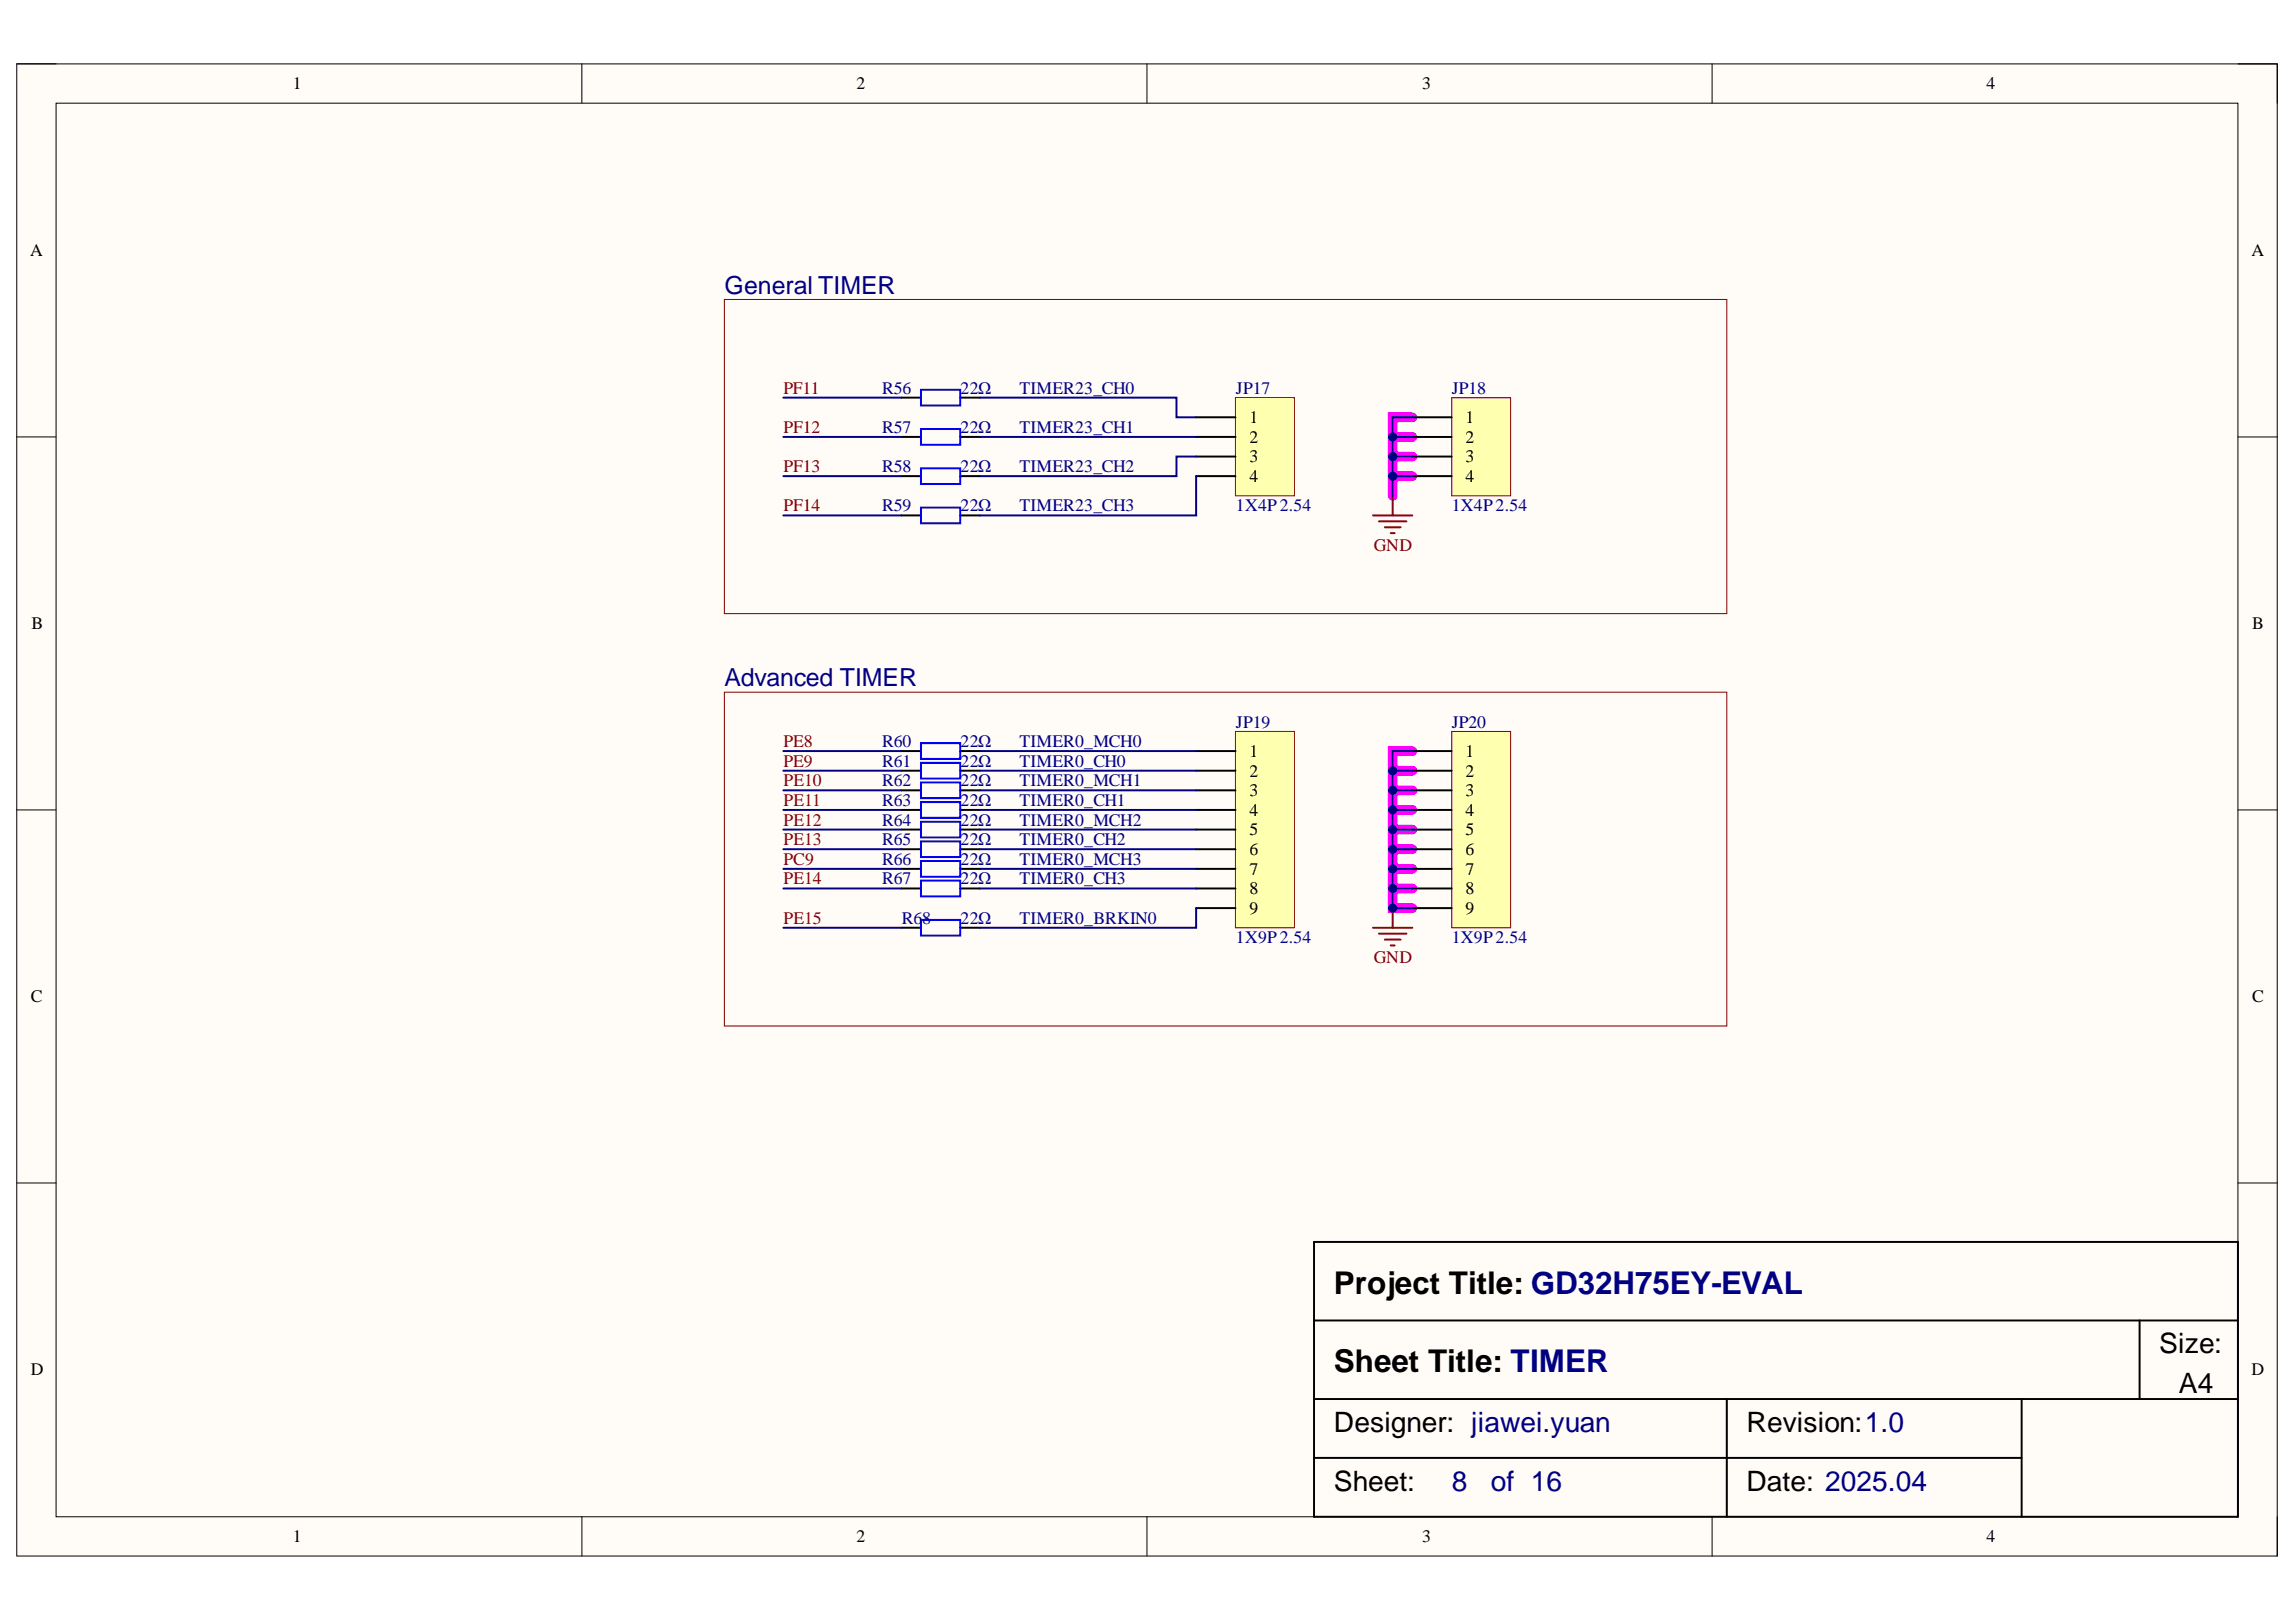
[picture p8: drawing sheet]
<svg xmlns="http://www.w3.org/2000/svg" width="297mm" height="210mm" viewBox="0 0 297 210" stroke-linecap="round" stroke-linejoin="round" font-family="sans-serif">
<defs><g id="words">
<g font-size="4.1">
<text x="172.6" y="167.4">Project Title: GD32H75EY-EVAL</text>
<text x="172.6" y="177.6">Sheet Title: TIMER</text>
</g>
<g font-size="3.6">
<text x="279.3" y="175.1">Size:</text>
<text x="172.6" y="185.3">Designer: jiawei.yuan</text>
<text x="226" y="185.3">Revision:1.0</text>
<text x="281.9" y="180.2">A4</text>
<text x="172.6" y="193">Sheet:</text>
<text x="226" y="193">Date: 2025.04</text>
</g>
<g font-size="3.6" fill="#000080">
<text x="187.8" y="193">8</text>
<text x="192.9" y="193">of 16</text>
</g>
<g font-size="3.2" fill="#000080">
<text x="93.7" y="38">General TIMER</text>
<text x="93.7" y="88.8">Advanced TIMER</text>
</g>
<g font-size="2.3">
<text x="37.9" y="11.6">1</text>
<text x="110.8" y="11.6">2</text>
<text x="184" y="11.6">3</text>
<text x="257" y="11.6">4</text>
<text x="3.9" y="33.1">A</text>
<text x="291.3" y="33.1">A</text>
<text x="161.7" y="54.8">1</text>
<text x="161.7" y="57.3">2</text>
<text x="161.7" y="59.8">3</text>
<text x="189.6" y="54.8">1</text>
<text x="189.6" y="57.3">2</text>
<text x="189.6" y="59.8">3</text>
<text x="161.7" y="62.4">4</text>
<text x="189.6" y="62.4">4</text>
<text x="4.1" y="81.4">B</text>
<text x="291.4" y="81.4">B</text>
<text x="161.7" y="98">1</text>
<text x="161.7" y="100.5">2</text>
<text x="189.6" y="98">1</text>
<text x="189.6" y="100.5">2</text>
<text x="161.7" y="103">3</text>
<text x="161.7" y="105.6">4</text>
<text x="189.6" y="103">3</text>
<text x="189.6" y="105.6">4</text>
<text x="161.7" y="108.1">5</text>
<text x="161.7" y="110.6">6</text>
<text x="161.7" y="113.2">7</text>
<text x="189.6" y="108.1">5</text>
<text x="189.6" y="110.6">6</text>
<text x="189.6" y="113.2">7</text>
<text x="161.7" y="115.7">8</text>
<text x="161.7" y="118.3">9</text>
<text x="189.6" y="115.7">8</text>
<text x="189.6" y="118.3">9</text>
<text x="4" y="129.7">C</text>
<text x="291.4" y="129.7">C</text>
<text x="4" y="177.9">D</text>
<text x="291.3" y="177.9">D</text>
<text x="37.9" y="199.6">1</text>
<text x="110.8" y="199.6">2</text>
<text x="184" y="199.6">3</text>
<text x="257" y="199.6">4</text>
</g>
<g font-size="2.3" fill="#800000">
<text x="101.3" y="51">PF11</text>
<text x="101.3" y="56">PF12</text>
<text x="101.3" y="61.1">PF13</text>
<text x="101.3" y="66.2">PF14</text>
<text x="177.7" y="71.3">GND</text>
<text x="101.3" y="96.7">PE8</text>
<text x="101.3" y="99.2">PE9</text>
<text x="101.3" y="101.8">PE10</text>
<text x="101.3" y="104.3">PE11</text>
<text x="101.3" y="106.8">PE12</text>
<text x="101.3" y="109.4">PE13</text>
<text x="101.3" y="111.9">PC9</text>
<text x="101.3" y="114.4">PE14</text>
<text x="101.3" y="119.5">PE15</text>
<text x="177.7" y="124.6">GND</text>
</g>
<g font-size="2.3" fill="#000080">
<text x="114.1" y="51">R56</text>
<text x="124.3" y="51">22Ω</text>
<text x="131.9" y="51">TIMER23_CH0</text>
<text x="159.9" y="51">JP17</text>
<text x="187.8" y="51">JP18</text>
<text x="114.1" y="56">R57</text>
<text x="124.3" y="56">22Ω</text>
<text x="131.9" y="56">TIMER23_CH1</text>
<text x="114.1" y="61.1">R58</text>
<text x="124.3" y="61.1">22Ω</text>
<text x="131.9" y="61.1">TIMER23_CH2</text>
<text x="114.1" y="66.2">R59</text>
<text x="124.3" y="66.2">22Ω</text>
<text x="131.9" y="66.2">TIMER23_CH3</text>
<text x="159.9" y="66.2">1X4P2.54</text>
<text x="187.8" y="66.2">1X4P2.54</text>
<text x="159.9" y="94.2">JP19</text>
<text x="187.8" y="94.2">JP20</text>
<text x="114.1" y="96.7">R60</text>
<text x="114.1" y="99.2">R61</text>
<text x="114.1" y="101.8">R62</text>
<text x="124.3" y="96.7">22Ω</text>
<text x="124.3" y="99.2">22Ω</text>
<text x="124.3" y="101.8">22Ω</text>
<text x="131.9" y="96.7">TIMER0_MCH0</text>
<text x="131.9" y="99.2">TIMER0_CH0</text>
<text x="131.9" y="101.8">TIMER0_MCH1</text>
<text x="114.1" y="104.3">R63</text>
<text x="114.1" y="106.8">R64</text>
<text x="124.3" y="104.3">22Ω</text>
<text x="124.3" y="106.8">22Ω</text>
<text x="131.9" y="104.3">TIMER0_CH1</text>
<text x="131.9" y="106.8">TIMER0_MCH2</text>
<text x="114.1" y="109.4">R65</text>
<text x="114.1" y="111.9">R66</text>
<text x="124.3" y="109.4">22Ω</text>
<text x="124.3" y="111.9">22Ω</text>
<text x="131.9" y="109.4">TIMER0_CH2</text>
<text x="131.9" y="111.9">TIMER0_MCH3</text>
<text x="114.1" y="114.4">R67</text>
<text x="116.7" y="119.5">R6</text>
<text x="119.3" y="119.5">8</text>
<text x="124.3" y="114.4">22Ω</text>
<text x="124.3" y="119.5">22Ω</text>
<text x="131.9" y="114.4">TIMER0_CH3</text>
<text x="131.9" y="119.5">TIMER0_BRKIN0</text>
<text x="159.9" y="122.1">1X9P2.54</text>
<text x="187.8" y="122.1">1X9P2.54</text>
</g>
</g></defs>
<path d="M2.2 8.3h292.4v193.1h-292.4z" fill-rule="evenodd" fill="#fffcf8"/>
<path d="M2.2 8.3h292.4v193.1h-292.4z" fill="none" stroke="#000" stroke-width=".13"/>
<path d="M7.3 13.4h282.2v182.9h-282.2z" fill-rule="evenodd" fill="#fffcf8"/>
<g fill="none" stroke="#000" stroke-width=".13">
<path d="M2.2 8.3h5.1M7.3 13.4h282.2v182.9h-282.2zM75.3 8.3v5M148.4 8.3v5M221.5 8.3v5.1M289.5 8.3h5.1v5.1M2.2 56.5h5.1M289.5 56.5h5.1M2.2 104.8h5.1M289.5 104.8h5.1M2.2 153.1h5.1M289.5 153.1h5.1"/>
<path d="M75.3 196.3v5.1M148.4 196.3v5.1M221.5 196.3v5.1M294.6 196.3v5.1"/>
</g>
<path d="M180.2 59.1h2.5M180.2 56.5h2.5M182.7 54h-2.5v10.2M180.2 61.6h2.5M180.2 99.7h2.5M182.7 97.2h-2.5v20.3h2.5M180.2 102.3h2.5M180.2 104.8h2.5M180.2 107.4h2.5M180.2 109.9h2.5M180.2 112.4h2.5M180.2 115h2.5" fill="none" stroke="#f0f" stroke-width="1.3"/>
<g fill="none" stroke="#000" stroke-width=".25">
<path d="M116.6 51.5h2.5M116.6 56.5h2.5M124.2 51.5h2.6M124.2 56.5h2.6M116.6 61.6h2.5M116.6 66.7h2.5M124.2 61.6h2.6M124.2 66.7h2.6M170 160.7h119.5v35.6h-119.5zM170 170.9h119.5M276.8 170.9v10.1M170 181h119.5"/>
<path d="M170 188.7h91.5M223.4 181v15.3M261.5 181v15.3"/>
</g>
<path d="M119.1 50.4h5.1v2.1h-5.1zM119.1 55.5h5.1v2.1h-5.1zM119.1 60.6h5.1v2h-5.1zM119.1 65.7h5.1v2h-5.1z" fill="none" stroke="#00f" stroke-width=".25"/>
<path d="M159.8 51.5h7.7v12.7h-7.7z" fill-rule="evenodd" fill="#ffffb0"/>
<path d="M159.8 51.5h7.7v12.7h-7.7z" fill="none" stroke="#800000" stroke-width=".13"/>
<path d="M154.7 54h5.1M154.7 56.5h5.1M154.7 59.1h5.1M154.7 61.6h5.1" fill="none" stroke="#000" stroke-width=".25"/>
<path d="M187.8 51.5h7.6v12.7h-7.6z" fill-rule="evenodd" fill="#ffffb0"/>
<path d="M93.7 38.8h129.7v40.6h-129.7zM187.8 51.5h7.6v12.7h-7.6zM93.7 89.6h129.7v43.2h-129.7z" fill="none" stroke="#800000" stroke-width=".13"/>
<g fill="none" stroke="#000" stroke-width=".25">
<path d="M182.7 54h5.1M182.7 56.5h5.1M182.7 59.1h5.1M182.7 61.6h5.1M116.6 97.2h2.5M116.6 99.7h2.5M124.2 97.2h2.6M124.2 99.7h2.6M116.6 102.3h2.5M116.6 104.8h2.5M116.6 107.4h2.5M116.6 109.9h2.5"/>
<path d="M116.6 112.4h2.5M116.6 115h2.5M124.2 102.3h2.6M124.2 104.8h2.6M124.2 107.4h2.6M124.2 109.9h2.6M124.2 112.4h2.6M124.2 115h2.6M116.6 120.1h2.5M124.2 120.1h2.6"/>
</g>
<path d="M177.6 66.7h5.1M178.4 67.5h3.6M179.2 68.2h2M179.9 69h.5M180.2 64.2v2.5" fill="none" stroke="#800000" stroke-width=".25"/>
<path d="M119.1 96.2h5.1v2h-5.1zM119.1 98.7h5.1v2.1h-5.1zM119.1 101.3h5.1v2h-5.1zM119.1 103.8h5.1v2h-5.1zM119.1 106.3h5.1v2.1h-5.1zM119.1 108.9h5.1v2h-5.1zM119.1 111.4h5.1v2.1h-5.1zM119.1 114h5.1v2h-5.1zM119.1 119h5.1v2.1h-5.1z" fill="none" stroke="#00f" stroke-width=".25"/>
<path d="M126.8 51.5h25.4v2.5h2.5M126.8 56.5h27.9M154.7 59.1h-2.5v2.5h-25.4M182.7 54h-2.5v10.2M154.7 61.6v5.1h-27.9" fill="none" stroke="#000080" stroke-width=".25"/>
<circle cx="180.2" cy="56.5" r=".51" fill="#000080"/>
<circle cx="180.2" cy="56.5" r=".51" fill="none" stroke="#000080" stroke-width=".13"/>
<circle cx="180.2" cy="59.1" r=".51" fill="#000080"/>
<circle cx="180.2" cy="59.1" r=".51" fill="none" stroke="#000080" stroke-width=".13"/>
<circle cx="180.2" cy="61.6" r=".51" fill="#000080"/>
<circle cx="180.2" cy="61.6" r=".51" fill="none" stroke="#000080" stroke-width=".13"/>
<path d="M180.2 61.6h2.5" fill="none" stroke="#000080" stroke-width=".25"/>
<circle cx="180.2" cy="61.6" r=".51" fill="#000080"/>
<circle cx="180.2" cy="61.6" r=".51" fill="none" stroke="#000080" stroke-width=".13"/>
<path d="M180.2 59.1h2.5" fill="none" stroke="#000080" stroke-width=".25"/>
<circle cx="180.2" cy="59.1" r=".51" fill="#000080"/>
<circle cx="180.2" cy="59.1" r=".51" fill="none" stroke="#000080" stroke-width=".13"/>
<path d="M180.2 56.5h2.5" fill="none" stroke="#000080" stroke-width=".25"/>
<circle cx="180.2" cy="56.5" r=".51" fill="#000080"/>
<circle cx="180.2" cy="56.5" r=".51" fill="none" stroke="#000080" stroke-width=".13"/>
<path d="M159.8 94.7h7.7v25.4h-7.7z" fill-rule="evenodd" fill="#ffffb0"/>
<path d="M159.8 94.7h7.7v25.4h-7.7z" fill="none" stroke="#800000" stroke-width=".13"/>
<path d="M154.7 97.2h5.1M154.7 99.7h5.1M154.7 102.3h5.1M154.7 104.8h5.1M154.7 107.4h5.1M154.7 109.9h5.1M154.7 112.4h5.1M154.7 115h5.1M154.7 117.5h5.1" fill="none" stroke="#000" stroke-width=".25"/>
<path d="M187.8 94.7h7.6v25.4h-7.6z" fill-rule="evenodd" fill="#ffffb0"/>
<path d="M187.8 94.7h7.6v25.4h-7.6z" fill="none" stroke="#800000" stroke-width=".13"/>
<path d="M182.7 97.2h5.1M182.7 99.7h5.1M182.7 102.3h5.1M182.7 104.8h5.1M182.7 107.4h5.1M182.7 109.9h5.1M182.7 112.4h5.1M182.7 115h5.1M182.7 117.5h5.1" fill="none" stroke="#000" stroke-width=".25"/>
<path d="M126.8 97.2h27.9M126.8 99.7h27.9M182.7 97.2h-2.5v20.3h2.5M126.8 102.3h27.9M126.8 104.8h27.9M126.8 107.4h27.9M126.8 109.9h27.9M126.8 112.4h27.9M126.8 115h27.9M154.7 117.5v2.6h-27.9" fill="none" stroke="#000080" stroke-width=".25"/>
<circle cx="180.2" cy="99.7" r=".51" fill="#000080"/>
<circle cx="180.2" cy="99.7" r=".51" fill="none" stroke="#000080" stroke-width=".13"/>
<circle cx="180.2" cy="102.3" r=".51" fill="#000080"/>
<circle cx="180.2" cy="102.3" r=".51" fill="none" stroke="#000080" stroke-width=".13"/>
<circle cx="180.2" cy="104.8" r=".51" fill="#000080"/>
<circle cx="180.2" cy="104.8" r=".51" fill="none" stroke="#000080" stroke-width=".13"/>
<circle cx="180.2" cy="107.4" r=".51" fill="#000080"/>
<circle cx="180.2" cy="107.4" r=".51" fill="none" stroke="#000080" stroke-width=".13"/>
<circle cx="180.2" cy="109.9" r=".51" fill="#000080"/>
<circle cx="180.2" cy="109.9" r=".51" fill="none" stroke="#000080" stroke-width=".13"/>
<circle cx="180.2" cy="112.4" r=".51" fill="#000080"/>
<circle cx="180.2" cy="112.4" r=".51" fill="none" stroke="#000080" stroke-width=".13"/>
<circle cx="180.2" cy="115" r=".51" fill="#000080"/>
<circle cx="180.2" cy="115" r=".51" fill="none" stroke="#000080" stroke-width=".13"/>
<circle cx="180.2" cy="117.5" r=".51" fill="#000080"/>
<circle cx="180.2" cy="117.5" r=".51" fill="none" stroke="#000080" stroke-width=".13"/>
<path d="M180.2 99.7h2.5" fill="none" stroke="#000080" stroke-width=".25"/>
<circle cx="180.2" cy="99.7" r=".51" fill="#000080"/>
<circle cx="180.2" cy="99.7" r=".51" fill="none" stroke="#000080" stroke-width=".13"/>
<path d="M180.2 102.3h2.5" fill="none" stroke="#000080" stroke-width=".25"/>
<circle cx="180.2" cy="102.3" r=".51" fill="#000080"/>
<circle cx="180.2" cy="102.3" r=".51" fill="none" stroke="#000080" stroke-width=".13"/>
<path d="M180.2 104.8h2.5" fill="none" stroke="#000080" stroke-width=".25"/>
<circle cx="180.2" cy="104.8" r=".51" fill="#000080"/>
<circle cx="180.2" cy="104.8" r=".51" fill="none" stroke="#000080" stroke-width=".13"/>
<path d="M180.2 107.4h2.5" fill="none" stroke="#000080" stroke-width=".25"/>
<circle cx="180.2" cy="107.4" r=".51" fill="#000080"/>
<circle cx="180.2" cy="107.4" r=".51" fill="none" stroke="#000080" stroke-width=".13"/>
<path d="M180.2 109.9h2.5" fill="none" stroke="#000080" stroke-width=".25"/>
<circle cx="180.2" cy="109.9" r=".51" fill="#000080"/>
<circle cx="180.2" cy="109.9" r=".51" fill="none" stroke="#000080" stroke-width=".13"/>
<path d="M180.2 112.4h2.5" fill="none" stroke="#000080" stroke-width=".25"/>
<circle cx="180.2" cy="112.4" r=".51" fill="#000080"/>
<circle cx="180.2" cy="112.4" r=".51" fill="none" stroke="#000080" stroke-width=".13"/>
<path d="M180.2 115h2.5" fill="none" stroke="#000080" stroke-width=".25"/>
<circle cx="180.2" cy="115" r=".51" fill="#000080"/>
<circle cx="180.2" cy="115" r=".51" fill="none" stroke="#000080" stroke-width=".13"/>
<path d="M180.2 117.5v2.6M177.6 120.1h5.1M178.4 120.8h3.6M179.2 121.6h2M179.9 122.4h.5" fill="none" stroke="#800000" stroke-width=".25"/>
<circle cx="180.2" cy="117.5" r=".51" fill="#000080"/>
<circle cx="180.2" cy="117.5" r=".51" fill="none" stroke="#000080" stroke-width=".13"/>
<g fill="none" stroke="#000080" stroke-width=".25">
<path d="M101.3 51.5h15.3M101.3 56.5h15.3M101.3 61.6h15.3M101.3 66.7h15.3M101.3 97.2h15.3M101.3 99.7h15.3M101.3 102.3h15.3M101.3 104.8h15.3M101.3 107.4h15.3M101.3 109.9h15.3M101.3 112.4h15.3M101.3 115h15.3"/>
<path d="M101.3 120.1h15.3"/>
</g>
<use href="#words"/>
</svg>
